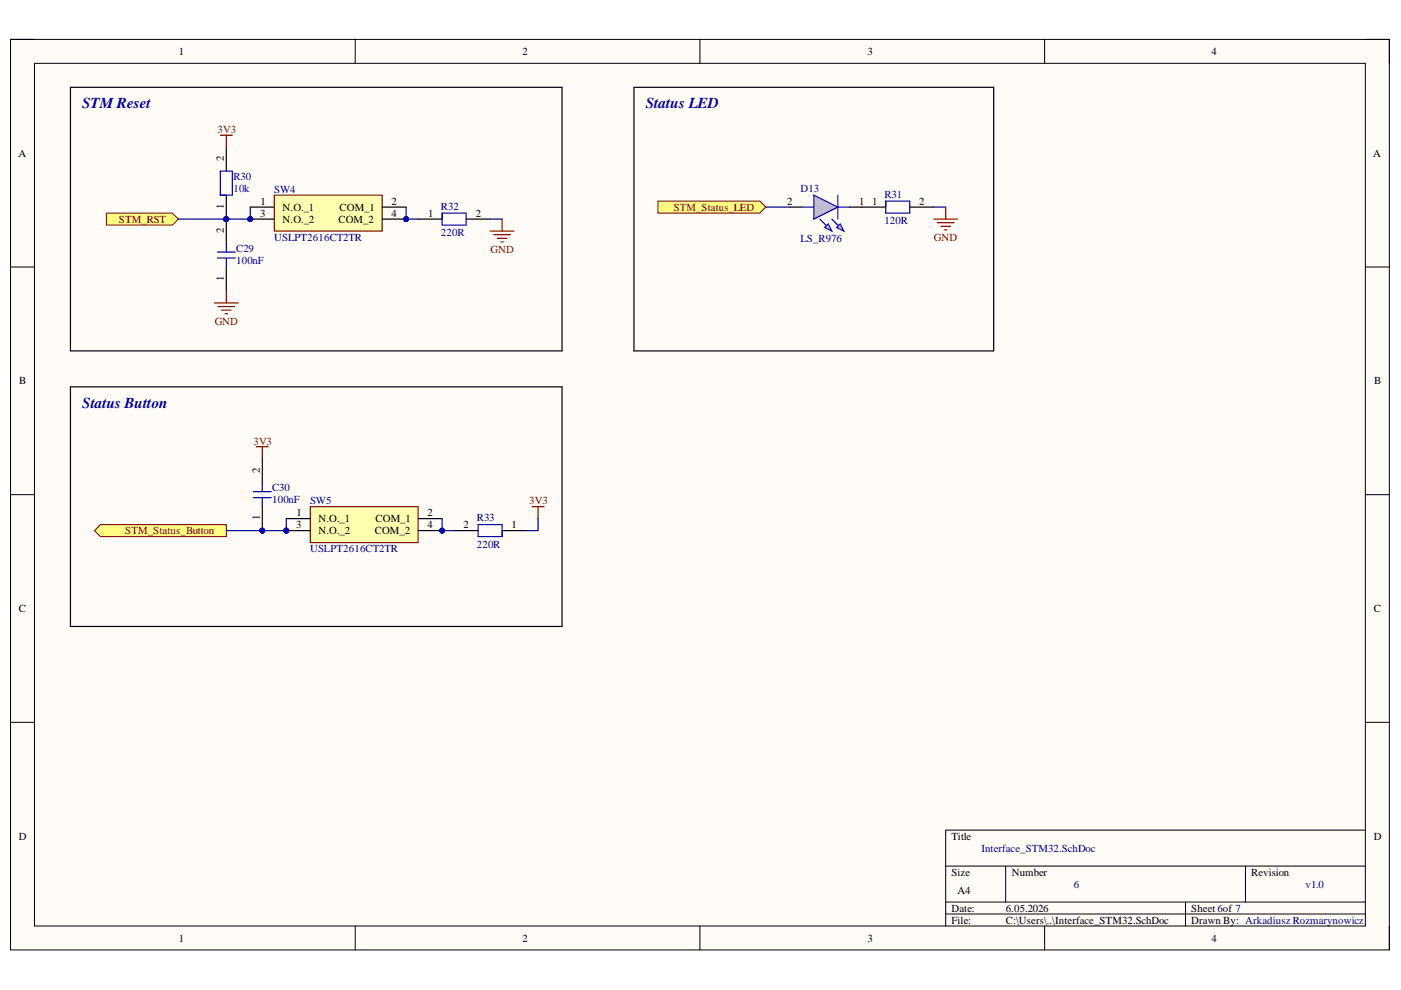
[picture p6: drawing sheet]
<svg xmlns="http://www.w3.org/2000/svg" width="297mm" height="210mm" viewBox="0 0 297 210" stroke-linecap="round" stroke-linejoin="round" font-family="sans-serif">
<defs><g id="words">
<g font-size="3.2" fill="#000080">
<text x="17.4" y="22.9">STM Reset</text>
<text x="136.9" y="22.9">Status LED</text>
<text x="17.4" y="86.4">Status Button</text>
</g>
<g font-size="2.3">
<text x="37.9" y="11.7">1</text>
<text x="110.8" y="11.7">2</text>
<text x="184" y="11.7">3</text>
<text x="256.9" y="11.7">4</text>
<text x="3.9" y="33.3">A</text>
<text x="47.5" y="34.2" transform="rotate(-90 47.5 34.2)">2</text>
<text x="291.2" y="33.3">A</text>
<text x="47.5" y="44.3" transform="rotate(-90 47.5 44.3)">1</text>
<text x="55.2" y="46">3</text>
<text x="55.3" y="43.5">1</text>
<text x="59.9" y="44.7">N.O._1</text>
<text x="59.9" y="47.3">N.O._2</text>
<text x="71.8" y="47.3">COM_2</text>
<text x="72" y="44.7">COM_1</text>
<text x="83" y="43.5">2</text>
<text x="83" y="46">4</text>
<text x="90.8" y="46">1</text>
<text x="100.9" y="46">2</text>
<text x="166.9" y="43.5">2</text>
<text x="182.2" y="43.5">1</text>
<text x="184.9" y="43.5">1</text>
<text x="194.9" y="43.5">2</text>
<text x="47.5" y="49.5" transform="rotate(-90 47.5 49.5)">2</text>
<text x="47.5" y="59.5" transform="rotate(-90 47.5 59.5)">1</text>
<text x="4.1" y="81.5">B</text>
<text x="291.3" y="81.5">B</text>
<text x="55.1" y="100.3" transform="rotate(-90 55.1 100.3)">2</text>
<text x="55.1" y="110.3" transform="rotate(-90 55.1 110.3)">1</text>
<text x="62.8" y="112">3</text>
<text x="62.9" y="109.5">1</text>
<text x="67.5" y="110.8">N.O._1</text>
<text x="67.5" y="113.3">N.O._2</text>
<text x="79.5" y="113.3">COM_2</text>
<text x="79.6" y="110.8">COM_1</text>
<text x="90.6" y="109.5">2</text>
<text x="90.6" y="112">4</text>
<text x="98.2" y="112">2</text>
<text x="108.5" y="112">1</text>
<text x="4" y="129.8">C</text>
<text x="291.2" y="129.8">C</text>
<text x="4" y="178.1">D</text>
<text x="201.7" y="178.1">Title</text>
<text x="291.2" y="178.1">D</text>
<text x="201.7" y="185.7">Size</text>
<text x="214.5" y="185.7">Number</text>
<text x="265.3" y="185.7">Revision</text>
<text x="203" y="189.5">A4</text>
<text x="201.7" y="193.3">Date:</text>
<text x="201.7" y="195.8">File:</text>
<text x="213.2" y="193.3">6.05.2026</text>
<text x="213.2" y="195.8">C:\Users\..\Interface_STM32.SchDoc</text>
<text x="252.6" y="193.3">Sheet 6of 7</text>
<text x="252.6" y="195.8">Drawn By: Arkadiusz Rozmarynowicz</text>
<text x="37.9" y="199.6">1</text>
<text x="110.8" y="199.6">2</text>
<text x="184" y="199.6">3</text>
<text x="256.9" y="199.6">4</text>
</g>
<g font-size="2.3" fill="#800000">
<text x="46.1" y="28.2">3V3</text>
<text x="25.2" y="47.3">STM_RST</text>
<text x="142.8" y="44.7">STM_Status_LED</text>
<text x="104" y="53.6">GND</text>
<text x="198" y="51.1">GND</text>
<text x="45.5" y="68.8">GND</text>
<text x="53.7" y="94.3">3V3</text>
<text x="112.2" y="107">3V3</text>
<text x="26.6" y="113.3">STM_Status_Button</text>
</g>
<g font-size="2.3" fill="#000080">
<text x="49.5" y="38.1">R30</text>
<text x="49.5" y="40.7">10k</text>
<text x="58.1" y="40.9">SW4</text>
<text x="169.7" y="40.7">D13</text>
<text x="187.5" y="41.9">R31</text>
<text x="93.5" y="44.5">R32</text>
<text x="187.5" y="47.5">120R</text>
<text x="50.1" y="53.3">C29</text>
<text x="58.1" y="51.1">USLPT2616CT2TR</text>
<text x="93.5" y="50.1">220R</text>
<text x="169.7" y="51.3">LS_R976</text>
<text x="50.1" y="55.9">100nF</text>
<text x="57.7" y="104.2">C30</text>
<text x="57.7" y="106.7">100nF</text>
<text x="65.7" y="107">SW5</text>
<text x="101.1" y="110.5">R33</text>
<text x="65.7" y="117.1">USLPT2616CT2TR</text>
<text x="101.1" y="116.1">220R</text>
<text x="208.1" y="180.6">Interface_STM32.SchDoc</text>
<text x="227.7" y="188.2">6</text>
<text x="276.8" y="188.2">v1.0</text>
</g>
</g></defs>
<path d="M2.2 8.4h292.4v193h-292.4z" fill-rule="evenodd" fill="#fffcf8"/>
<path d="M2.2 8.4h292.4v193h-292.4z" fill="none" stroke="#000" stroke-width=".21"/>
<path d="M7.3 13.4h282.2v182.9h-282.2z" fill-rule="evenodd" fill="#fffcf8"/>
<g fill="none" stroke="#000" stroke-width=".21">
<path d="M2.2 8.3h5.1M7.3 13.4h282.2v182.9h-282.2zM75.3 8.3v5.1M148.4 8.3v5.1M221.5 8.4v5M289.5 8.4h5.1v5M2.2 56.6h5.1M289.5 56.6h5.1M2.2 104.9h5.1M289.5 104.9h5.1M2.2 153.1h5.1M289.5 153.1h5.1"/>
<path d="M289.5 176h-89v20.3M75.3 196.3v5.1M148.4 196.3v5.1M200.5 183.6h89M200.5 191.3h89M200.5 193.8h89M213.2 183.6v7.7M221.5 196.3v5.1M251.4 191.3v5M264.1 183.6v7.7M294.6 196.3v5.1"/>
</g>
<path d="M22.6 45.2h13.9l1.3 1.3-1.3 1.2h-13.9z" fill-rule="evenodd" fill="#ffff80"/>
<path d="M22.6 45.2h13.9l1.3 1.3-1.3 1.2h-13.9z" fill="none" stroke="#800000" stroke-width=".21"/>
<circle cx="48" cy="46.5" r=".51" fill="#000080"/>
<circle cx="48" cy="46.5" r=".51" fill="none" stroke="#000080" stroke-width=".21"/>
<path d="M46.7 36.3h2.6v5.1h-2.6z" fill="none" stroke="#00f" stroke-width=".25"/>
<path d="M48 31.2v5.1M48 41.4v5.1" fill="none" stroke="#000" stroke-width=".25"/>
<circle cx="48" cy="46.5" r=".51" fill="#000080"/>
<circle cx="48" cy="46.5" r=".51" fill="none" stroke="#000080" stroke-width=".21"/>
<path d="M46.7 28.7h2.6M48 28.7v2.5" fill="none" stroke="#800000" stroke-width=".25"/>
<circle cx="48" cy="46.5" r=".51" fill="#000080"/>
<circle cx="48" cy="46.5" r=".51" fill="none" stroke="#000080" stroke-width=".21"/>
<path d="M48 46.5v5" fill="none" stroke="#000" stroke-width=".25"/>
<circle cx="48" cy="46.5" r=".51" fill="#000080"/>
<circle cx="48" cy="46.5" r=".51" fill="none" stroke="#000080" stroke-width=".21"/>
<path d="M48 56.6v5.1" fill="none" stroke="#000" stroke-width=".25"/>
<path d="M46.1 53.4h3.8M46.1 54.7h3.8M48 51.5v1.8M48 54.8v1.8" fill="none" stroke="#00f" stroke-width=".25"/>
<path d="M45.4 64.2h5.1M46.2 65h3.6M47 65.8h2M47.7 66.5h.5M48 61.7v2.5" fill="none" stroke="#800000" stroke-width=".25"/>
<circle cx="53.1" cy="46.5" r=".51" fill="#000080"/>
<circle cx="53.1" cy="46.5" r=".51" fill="none" stroke="#000080" stroke-width=".21"/>
<circle cx="86.1" cy="46.5" r=".51" fill="#000080"/>
<circle cx="86.1" cy="46.5" r=".51" fill="none" stroke="#000080" stroke-width=".21"/>
<path d="M58.2 41.4h22.8v7.6h-22.8z" fill-rule="evenodd" fill="#ffffb0"/>
<path d="M58.2 41.4h22.8v7.6h-22.8z" fill="none" stroke="#800000" stroke-width=".25"/>
<path d="M53.1 43.9h5.1M53.1 46.5h5.1M81 43.9h5.1" fill="none" stroke="#000" stroke-width=".25"/>
<circle cx="53.1" cy="46.5" r=".51" fill="#000080"/>
<circle cx="53.1" cy="46.5" r=".51" fill="none" stroke="#000080" stroke-width=".21"/>
<path d="M81 46.5h5.1" fill="none" stroke="#000" stroke-width=".25"/>
<circle cx="86.1" cy="46.5" r=".51" fill="#000080"/>
<circle cx="86.1" cy="46.5" r=".51" fill="none" stroke="#000080" stroke-width=".21"/>
<path d="M103.9 49h5.1M104.7 49.8h3.5M105.4 50.5h2.1M106.2 51.3h.5M106.5 46.5v2.5" fill="none" stroke="#800000" stroke-width=".25"/>
<path d="M21.3 111.2h26.7v2.6h-26.7l-1.3-1.3z" fill-rule="evenodd" fill="#ffff80"/>
<path d="M21.3 111.2h26.7v2.6h-26.7l-1.3-1.3z" fill="none" stroke="#800000" stroke-width=".21"/>
<path d="M54.3 94.7h2.6M55.6 94.7v2.6" fill="none" stroke="#800000" stroke-width=".25"/>
<circle cx="60.7" cy="112.5" r=".51" fill="#000080"/>
<circle cx="60.7" cy="112.5" r=".51" fill="none" stroke="#000080" stroke-width=".21"/>
<circle cx="93.7" cy="112.5" r=".51" fill="#000080"/>
<circle cx="93.7" cy="112.5" r=".51" fill="none" stroke="#000080" stroke-width=".21"/>
<path d="M65.8 107.4h22.9v7.6h-22.9z" fill-rule="evenodd" fill="#ffffb0"/>
<path d="M65.8 107.4h22.9v7.6h-22.9z" fill="none" stroke="#800000" stroke-width=".25"/>
<path d="M60.7 110h5.1M60.7 112.5h5.1M88.7 110h5" fill="none" stroke="#000" stroke-width=".25"/>
<circle cx="60.7" cy="112.5" r=".51" fill="#000080"/>
<circle cx="60.7" cy="112.5" r=".51" fill="none" stroke="#000080" stroke-width=".21"/>
<path d="M88.7 112.5h5" fill="none" stroke="#000" stroke-width=".25"/>
<circle cx="93.7" cy="112.5" r=".51" fill="#000080"/>
<circle cx="93.7" cy="112.5" r=".51" fill="none" stroke="#000080" stroke-width=".21"/>
<circle cx="55.6" cy="112.5" r=".51" fill="#000080"/>
<circle cx="55.6" cy="112.5" r=".51" fill="none" stroke="#000080" stroke-width=".21"/>
<path d="M55.6 97.3v5M55.6 107.4v5.1" fill="none" stroke="#000" stroke-width=".25"/>
<circle cx="55.6" cy="112.5" r=".51" fill="#000080"/>
<circle cx="55.6" cy="112.5" r=".51" fill="none" stroke="#000080" stroke-width=".21"/>
<path d="M53.7 104.2h3.8M53.7 105.5h3.8M55.6 102.3v1.8M55.6 105.6v1.8" fill="none" stroke="#00f" stroke-width=".25"/>
<path d="M112.8 107.4h2.5M114.1 107.4v2.6" fill="none" stroke="#800000" stroke-width=".25"/>
<path d="M172.5 41.4l5.1 2.5-5.1 2.6z" fill="#c0c0c0"/>
<path d="M172.5 41.4l5.1 2.5-5.1 2.6zM176.4 46.5l2.5 2.5M177.6 41.4v5.1" fill="none" stroke="#00f" stroke-width=".25"/>
<path d="M177.4 48.2l.7-.7 .8 1.5z" fill="#c0c0c0"/>
<path d="M173.8 46.5l2.6 2.5M177.4 48.2l.7-.7 .8 1.5z" fill="none" stroke="#00f" stroke-width=".25"/>
<path d="M174.8 48.2l.8-.7 .8 1.5z" fill="#c0c0c0"/>
<path d="M170 43.9h2.5M174.8 48.2l.8-.7 .8 1.5zM177.6 43.9h2.6" fill="none" stroke="#00f" stroke-width=".25"/>
<path d="M167.5 43.9h2.5M180.2 43.9h2.5" fill="none" stroke="#000" stroke-width=".25"/>
<path d="M139.5 42.6h21.6l1.3 1.3-1.3 1.3h-21.6z" fill-rule="evenodd" fill="#ffff80"/>
<path d="M139.5 42.6h21.6l1.3 1.3-1.3 1.3h-21.6z" fill="none" stroke="#800000" stroke-width=".21"/>
<path d="M93.7 45.2h5.1v2.5h-5.1zM187.8 42.6h5.1v2.6h-5.1zM101.4 111.2h5.1v2.6h-5.1z" fill="none" stroke="#00f" stroke-width=".25"/>
<path d="M14.9 18.5h104.3v55.9h-104.3zM134.4 18.5h76.3v55.9h-76.3zM88.7 46.5h5M98.8 46.5h5.1M182.7 43.9h5.1M192.9 43.9h5.1M14.9 82h104.3v50.8h-104.3zM96.3 112.5h5.1M106.5 112.5h5" fill="none" stroke="#000" stroke-width=".25"/>
<path d="M198 46.5h5M198.7 47.2h3.6M199.5 48h2M200.3 48.7h.5M200.5 43.9v2.6" fill="none" stroke="#800000" stroke-width=".25"/>
<path d="M48 46.5h5.1" fill="none" stroke="#000080" stroke-width=".25"/>
<circle cx="48" cy="46.5" r=".51" fill="#000080"/>
<circle cx="48" cy="46.5" r=".51" fill="none" stroke="#000080" stroke-width=".21"/>
<circle cx="53.1" cy="46.5" r=".51" fill="#000080"/>
<circle cx="53.1" cy="46.5" r=".51" fill="none" stroke="#000080" stroke-width=".21"/>
<path d="M53.1 43.9v2.6" fill="none" stroke="#000080" stroke-width=".25"/>
<circle cx="53.1" cy="46.5" r=".51" fill="#000080"/>
<circle cx="53.1" cy="46.5" r=".51" fill="none" stroke="#000080" stroke-width=".21"/>
<path d="M86.1 43.9v2.6h2.6" fill="none" stroke="#000080" stroke-width=".25"/>
<circle cx="86.1" cy="46.5" r=".51" fill="#000080"/>
<circle cx="86.1" cy="46.5" r=".51" fill="none" stroke="#000080" stroke-width=".21"/>
<path d="M55.6 112.5h5.1" fill="none" stroke="#000080" stroke-width=".25"/>
<circle cx="55.6" cy="112.5" r=".51" fill="#000080"/>
<circle cx="55.6" cy="112.5" r=".51" fill="none" stroke="#000080" stroke-width=".21"/>
<circle cx="60.7" cy="112.5" r=".51" fill="#000080"/>
<circle cx="60.7" cy="112.5" r=".51" fill="none" stroke="#000080" stroke-width=".21"/>
<path d="M60.7 110v2.5" fill="none" stroke="#000080" stroke-width=".25"/>
<circle cx="60.7" cy="112.5" r=".51" fill="#000080"/>
<circle cx="60.7" cy="112.5" r=".51" fill="none" stroke="#000080" stroke-width=".21"/>
<path d="M93.7 110v2.5h2.6" fill="none" stroke="#000080" stroke-width=".25"/>
<circle cx="93.7" cy="112.5" r=".51" fill="#000080"/>
<circle cx="93.7" cy="112.5" r=".51" fill="none" stroke="#000080" stroke-width=".21"/>
<path d="M162.4 43.9h5.1M198 43.9h2.5M48 112.5h7.6" fill="none" stroke="#000080" stroke-width=".25"/>
<circle cx="55.6" cy="112.5" r=".51" fill="#000080"/>
<circle cx="55.6" cy="112.5" r=".51" fill="none" stroke="#000080" stroke-width=".21"/>
<path d="M37.8 46.5h10.2" fill="none" stroke="#000080" stroke-width=".25"/>
<circle cx="48" cy="46.5" r=".51" fill="#000080"/>
<circle cx="48" cy="46.5" r=".51" fill="none" stroke="#000080" stroke-width=".21"/>
<path d="M103.9 46.5h2.6M114.1 110v2.5h-2.6" fill="none" stroke="#000080" stroke-width=".25"/>
<use href="#words"/>
</svg>
